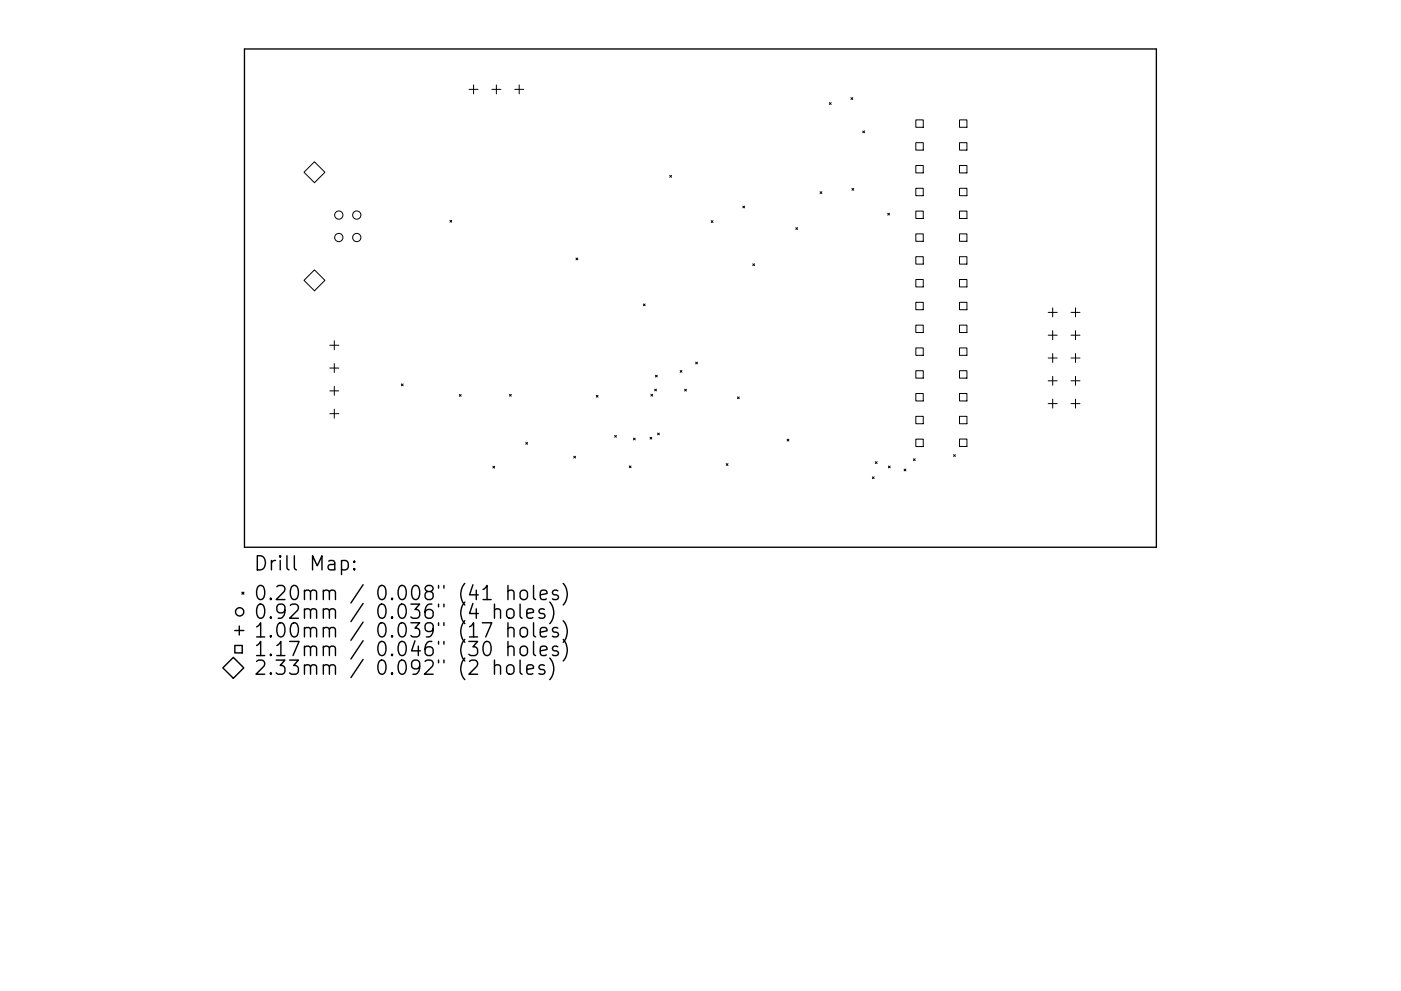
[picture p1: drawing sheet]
<svg xmlns="http://www.w3.org/2000/svg" width="297mm" height="210mm" viewBox="0 0 297 210" stroke-linecap="round" stroke-linejoin="round" font-family="sans-serif">
<defs><g id="words">
<g font-size="4.2">
<text x="53.7" y="121.1">Drill Map:</text>
<text x="53.7" y="127.4">0.20mm / 0.008&quot; (41 holes)</text>
<text x="53.7" y="131.3">0.92mm / 0.036&quot; (4 holes)</text>
<text x="53.7" y="135.3">1.00mm / 0.039&quot; (17 holes)</text>
<text x="53.7" y="139.2">1.17mm / 0.046&quot; (30 holes)</text>
<text x="53.7" y="143.2">2.33mm / 0.092&quot; (2 holes)</text>
</g>
</g></defs>
<path d="M51.8 10.4h193.4v105.7h-193.4z" fill="none" stroke="#000" stroke-width=".29"/>
<g fill="none" stroke="#000" stroke-width=".21">
<path d="M99.5 19h1.9M100.4 18v1.9M104.3 19h1.9M105.2 18v1.9M109.1 19h1.9M110.1 18v1.9M64.4 36.5l2.3-2.2 2.2 2.2-2.2 2.3zM142 37.2l.4 .4M142.4 37.2l-.4 .4M175.8 21.8l.4 .4M176.2 21.8l-.4 .4M180.4 20.7l.4 .4"/>
<path d="M180.6 40l.4 .4M180.8 20.7l-.4 .4M181 40l-.4 .4M182.9 27.8l.4 .4M183.3 27.8l-.4 .4M194.2 25.4h1.5v1.6h-1.5zM194.2 30.3h1.5v1.5h-1.5zM194.2 35.1h1.5v1.6h-1.5zM194.2 39.9h1.5v1.6h-1.5zM203.4 25.4h1.6v1.6h-1.6zM203.4 30.3h1.6v1.5h-1.6zM203.4 35.1h1.6v1.6h-1.6z"/>
<path d="M203.4 39.9h1.6v1.6h-1.6zM66.7 57.3l2.2 2.2-2.2 2.2-2.3-2.2zM95.4 46.8l.4 .3M95.8 46.8l-.4 .3M122.1 54.7l.4 .4M122.5 54.7l-.4 .4M150.8 46.8l.4 .4M151.2 46.8l-.4 .4M157.5 43.7l.4 .4M157.9 43.7l-.4 .4M159.6 56l.4 .4M160 56l-.4 .4"/>
<path d="M168.7 48.3l.4 .4M169.1 48.3l-.4 .4M173.9 40.7l.3 .4M174.2 40.7l-.3 .4M188.2 45.2l.4 .4M188.6 45.2l-.4 .4M194.2 44.8h1.5v1.6h-1.5zM194.2 49.6h1.5v1.6h-1.5zM194.2 54.5h1.5v1.5h-1.5zM194.2 59.3h1.5v1.6h-1.5zM203.4 44.8h1.6v1.6h-1.6zM203.4 49.6h1.6v1.6h-1.6z"/>
<path d="M203.4 54.5h1.6v1.5h-1.6zM203.4 59.3h1.6v1.6h-1.6zM69.9 73.3h1.9M69.9 78.1h1.9M70.9 72.3v1.9M70.9 77.1v1.9M136.4 64.5l.4 .4M136.8 64.5l-.4 .4M139 79.6l.3 .4M139.3 79.6l-.3 .4M144.2 78.6l.4 .4M144.6 78.6l-.4 .4"/>
<path d="M147.5 76.8l.4 .4M147.9 76.8l-.4 .4M194.2 64.1h1.5v1.6h-1.5zM194.2 69h1.5v1.6h-1.5zM194.2 73.8h1.5v1.6h-1.5zM194.2 78.7h1.5v1.5h-1.5zM203.4 64.1h1.6v1.6h-1.6zM203.4 69h1.6v1.6h-1.6zM203.4 73.8h1.6v1.6h-1.6zM203.4 78.7h1.6v1.5h-1.6zM222.2 66.3h1.9M222.2 71.1h1.9"/>
<path d="M222.2 76h1.9M223.2 65.3v1.9M223.2 70.2v1.9M223.2 75v1.9M223.2 79.8v1.9M227.1 66.3h1.9M227.1 71.1h1.9M227.1 76h1.9M228 65.3v1.9M228 70.2v1.9M228 75v1.9M228 79.8v1.9"/>
<path d="M69.9 82.9h1.9M69.9 87.8h1.9M70.9 82v1.9M70.9 86.8v1.9M85.1 81.5l.4 .3M85.5 81.5l-.4 .3M97.4 83.7l.4 .4M97.8 83.7l-.4 .4M104.5 98.9l.4 .4M104.9 98.9l-.4 .4M108 83.7l.4 .4M108.4 83.7l-.4 .4"/>
<path d="M111.5 93.9l.4 .4M111.9 93.9l-.4 .4M121.6 96.8l.4 .4M122 96.8l-.4 .4M126.4 83.9l.4 .4M126.8 83.9l-.4 .4M130.3 92.4l.4 .4M130.7 92.4l-.4 .4M133.4 98.9l.4 .3M133.8 98.9l-.4 .3M134.3 93l.4 .3M134.7 93l-.4 .3"/>
<path d="M137.8 92.8l.4 .4M138 83.7l.4 .3M138.2 92.8l-.4 .4M138.4 83.7l-.4 .3M138.8 82.6l.4 .3M139.2 82.6l-.4 .3M139.4 91.9l.4 .4M139.8 91.9l-.4 .4M145.1 82.6l.4 .4M145.5 82.6l-.4 .4M154 98.4l.4 .3M154.4 98.4l-.4 .3"/>
<path d="M156.4 84.2l.3 .4M156.7 84.2l-.3 .4M166.9 93.2l.4 .4M167.3 93.2l-.4 .4M185.6 98l.4 .3M186 98l-.4 .3M188.4 98.9l.3 .4M188.7 98.9l-.3 .4M191.7 99.5l.4 .4M192.1 99.5l-.4 .4M193.7 97.3l.3 .4M194 97.3l-.3 .4"/>
<path d="M194.2 83.5h1.5v1.6h-1.5zM194.2 88.3h1.5v1.6h-1.5zM194.2 93.2h1.5v1.5h-1.5zM202.2 96.5l.4 .3M202.6 96.5l-.4 .3M203.4 83.5h1.6v1.6h-1.6zM203.4 88.3h1.6v1.6h-1.6zM203.4 93.2h1.6v1.5h-1.6zM222.2 80.8h1.9M222.2 85.6h1.9M223.2 84.7v1.9M227.1 80.8h1.9"/>
<path d="M227.1 85.6h1.9M228 84.7v1.9M185 101.2l.3 .3M185.3 101.2l-.3 .3"/>
<circle cx="71.8" cy="50.4" r=".88"/>
<circle cx="71.8" cy="45.6" r=".88"/>
<circle cx="75.6" cy="50.4" r=".88"/>
<circle cx="75.6" cy="45.6" r=".88"/>
</g>
<g fill="none" stroke="#000" stroke-width=".3">
<path d="M72.4 119.1l.9-.2 .5 .6v.8l-.2 .5-.3 .1-.9-.1M75.1 119.1l.2 .1-.2 .1-.1-.1 .1-.1v.2M49.8 133.8h1.9M49.8 136.9h1.6v1.6h-1.6zM50.7 132.8v1.9M51.3 125.7l.4 .3M51.7 125.7l-.4 .3M75.1 120.6l.2 .2-.2 .1-.1-.1 .1-.2v.3M104.8 129.5a.74 .74 0 0 1 1.3 .1v1.6M104.8 128.2v3M107.7 125.5a.74 .74 0 0 1 1.3 .1v1.6M107.7 129.3a.81 .81 0 0 1 1.3 .4v.9a.81 .81 0 0 1-.8 .6 .81 .81 0 0 1-.8-.6v-.9z"/>
<path d="M107.7 133.4a.74 .74 0 0 1 1.3 .2v1.5M107.7 137.4a.74 .74 0 0 1 1.3 .1v1.6M107.7 124.2v3M107.7 132.1v3M107.7 136.1v3M110.3 128.2v2.5l.4 .5M110.4 125.5a.81 .81 0 0 1 .8-.3 .81 .81 0 0 1 .6 .6v.8a.81 .81 0 0 1-.7 .6 .81 .81 0 0 1-.8-.6v-.8zM110.4 133.4a.81 .81 0 0 1 .8-.3 .81 .81 0 0 1 .6 .6v.9a.81 .81 0 0 1-.7 .6 .81 .81 0 0 1-.8-.6v-.9zM110.6 137.2a.81 .81 0 0 1 1.2 .5v.8a.81 .81 0 0 1-.7 .6 .81 .81 0 0 1-.8-.6v-.8zM111.7 130.2l1.4-.3-.1-.6-.9-.1-.4 .4v1.1l.1 .3 .3 .2 .9-.2M113.1 124.2v2.6l.5 .4M113.1 132.1v2.6l.5 .4"/>
<path d="M113.1 136.1v2.6l.5 .4M114.6 126.2l1.4-.3-.2-.5-.8-.2-.4 .4v1.2l.1 .3 .3 .1 .8-.1M114.6 134.1l1.4-.3-.2-.5-.8-.2-.4 .5v1.1l.1 .3 .3 .1 .8-.1M114.6 138.1l1.4-.3-.2-.6-.8-.1-.4 .4v1.2l.1 .2 .3 .2 .8-.2M115.4 129.3l-.7-.1-.4 .4 .1 .4 1 .3 .2 .3-.2 .4-.3 .2-.8-.2M116.6 127.7a3.4 3.4 0 0 1 0 4.6M116.6 139.6a3.4 3.4 0 0 1 0 4.6M118.3 125.4l-.7-.2-.5 .4 .2 .5 1 .3 .1 .2-.1 .5-.3 .1-.9-.1M118.3 133.3l-.7-.2-.5 .5 .2 .4 1 .3 .1 .3-.1 .4-.3 .1-.9-.1M118.3 137.2l-.7-.1-.5 .4 .2 .4 1 .3 .1 .3-.1 .4-.3 .2-.9-.2M119.4 123.8a3.4 3.4 0 0 1 0 4.6M119.4 131.7a3.4 3.4 0 0 1 0 4.6"/>
<path d="M119.4 135.7a3.4 3.4 0 0 1 0 4.5M47.2 141.7l2.3-2.2 2.2 2.2-2.2 2.2zM104.8 141.3a.74 .74 0 0 1 1.3 .2v1.5M104.8 140v3M107.6 141.3a.81 .81 0 0 1 .8-.3 .81 .81 0 0 1 .6 .6v.9a.81 .81 0 0 1-.8 .6 .81 .81 0 0 1-.8-.6v-.9zM110.3 140v2.6l.4 .4M111.7 142l1.4-.2-.1-.6-.9-.2-.4 .5v1.1l.1 .3 .3 .1 .9-.1M115.4 141.2l-.7-.2-.4 .5 .1 .4 1 .3 .2 .3-.2 .4-.3 .1-.8-.1"/>
<circle cx="50.8" cy="129.8" r=".88"/>
</g>
<use href="#words"/>
</svg>
